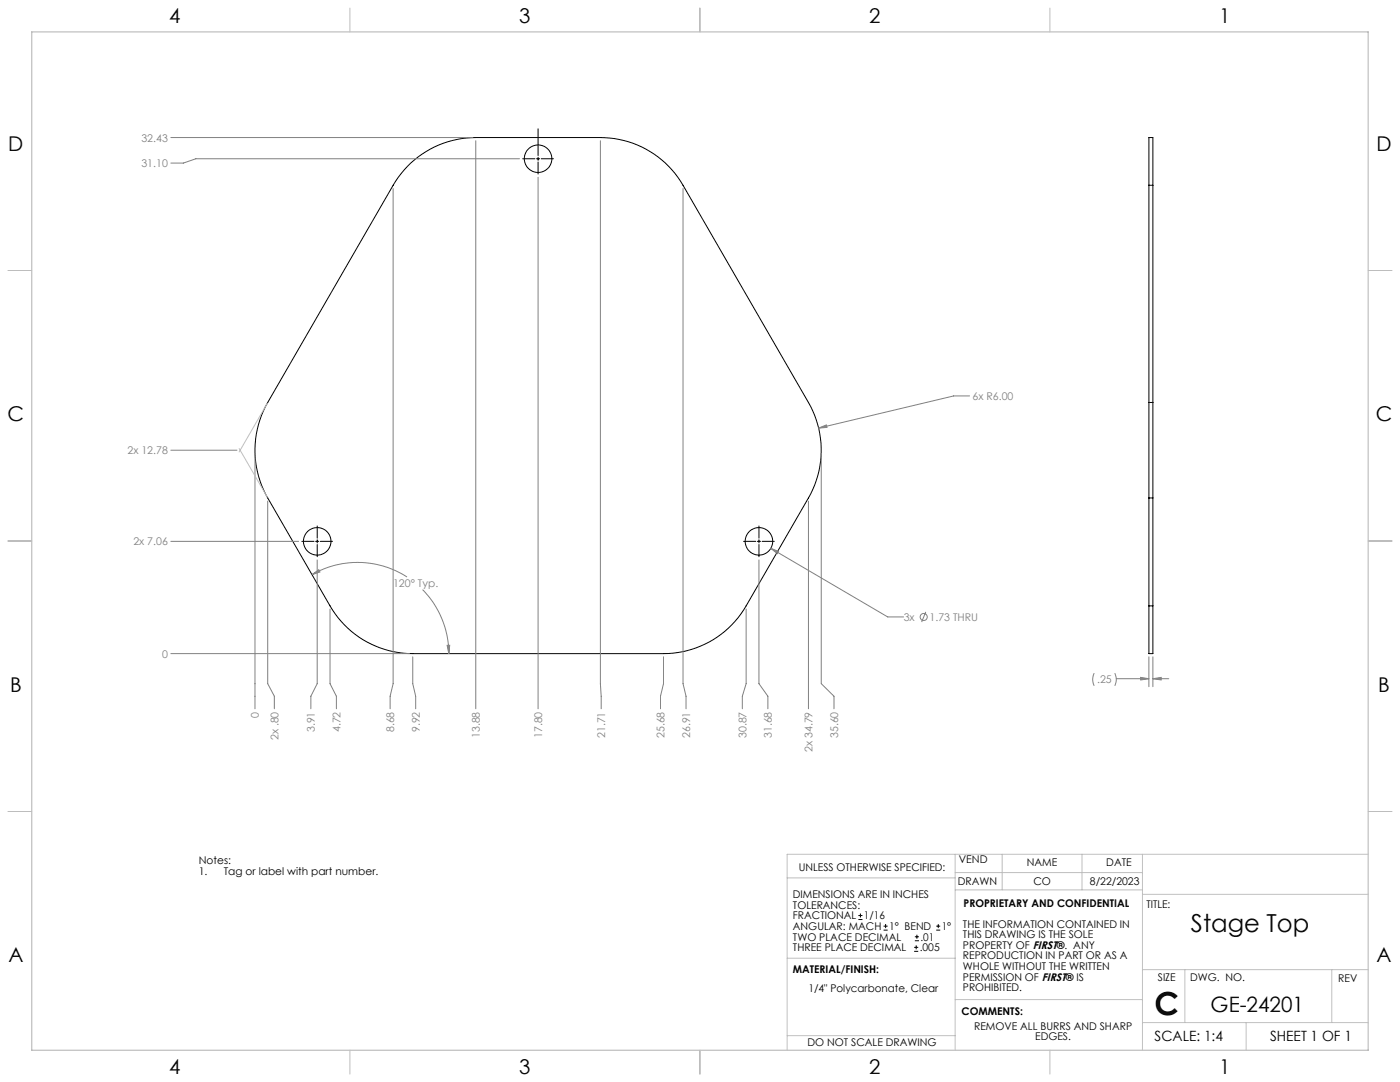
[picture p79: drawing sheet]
<svg xmlns="http://www.w3.org/2000/svg" width="559mm" height="432mm" viewBox="0 0 559 432" stroke-linecap="round" stroke-linejoin="round" font-family="sans-serif">
<defs><g id="words">
<text font-size="12.7" x="460.9" y="405.2">C</text>
<text font-size="9.9" x="475.4" y="372">Stage Top</text>
<text font-size="8.5" x="483.2" y="404">GE-24201</text>
<g font-size="8.1">
<text x="67.6" y="9.3">4</text>
<text x="207.3" y="9.3">3</text>
<text x="347" y="9.3">2</text>
<text x="486.7" y="9.3">1</text>
<text x="3.3" y="60.1">D</text>
<text x="549.4" y="60.1">D</text>
<text x="3" y="168">C</text>
<text x="549.1" y="168">C</text>
<text x="4" y="276">B</text>
<text x="550.1" y="276">B</text>
<text x="3.3" y="383.9">A</text>
<text x="549.4" y="383.9">A</text>
<text x="67.6" y="428.4">4</text>
<text x="207.3" y="428.4">3</text>
<text x="347" y="428.4">2</text>
<text x="486.7" y="428.4">1</text>
</g>
<g font-size="5.6">
<text x="460.9" y="415.2">SCALE: 1:4</text>
<text x="507" y="415.2">SHEET 1 OF 1</text>
</g>
<g font-size="4.2" fill="#808080">
<text x="56.5" y="56.5">32.43</text>
<text x="56.5" y="66.7">31.10</text>
<text x="388.2" y="159.6">6x R6.00</text>
<text x="50.9" y="181.3">2x 12.78</text>
<text x="53.3" y="217.6">2x 7.06</text>
<text x="156.9" y="234.4">120° Typ.</text>
<text x="360.7" y="247.8">3x</text>
<text x="371" y="247.8">1.73 THRU</text>
<text x="64.7" y="262.4">0</text>
<text x="437.9" y="272.8">.25</text>
<text x="103.4" y="286.4" transform="rotate(-90 103.4 286.4)">0</text>
<text x="125.7" y="292.2" transform="rotate(-90 125.7 292.2)">3.91</text>
<text x="135.9" y="292.2" transform="rotate(-90 135.9 292.2)">4.72</text>
<text x="157.3" y="292.2" transform="rotate(-90 157.3 292.2)">8.68</text>
<text x="167.5" y="292.2" transform="rotate(-90 167.5 292.2)">9.92</text>
<text x="111.1" y="295.4" transform="rotate(-90 111.1 295.4)">2x .80</text>
<text x="191.5" y="294.6" transform="rotate(-90 191.5 294.6)">13.88</text>
<text x="216.4" y="294.6" transform="rotate(-90 216.4 294.6)">17.80</text>
<text x="241.6" y="294.6" transform="rotate(-90 241.6 294.6)">21.71</text>
<text x="265.3" y="294.6" transform="rotate(-90 265.3 294.6)">25.68</text>
<text x="275.4" y="294.6" transform="rotate(-90 275.4 294.6)">26.91</text>
<text x="297.9" y="294.6" transform="rotate(-90 297.9 294.6)">30.87</text>
<text x="308.1" y="294.6" transform="rotate(-90 308.1 294.6)">31.68</text>
<text x="334.5" y="294.6" transform="rotate(-90 334.5 294.6)">35.60</text>
<text x="324.3" y="300.1" transform="rotate(-90 324.3 300.1)">2x 34.79</text>
</g>
<g font-size="4.2">
<text x="79.3" y="344.9">Notes:</text>
<text x="318.8" y="347.7">UNLESS OTHERWISE SPECIFIED:</text>
<text x="382.7" y="344.5">VEND</text>
<text x="409.9" y="345.7">NAME</text>
<text x="441.6" y="345.7">DATE</text>
<text x="79.3" y="349.1">1.</text>
<text x="89.3" y="349.1">Tag or label with part number.</text>
<text x="382.3" y="353.3">DRAWN</text>
<text x="412.5" y="353.3">CO</text>
<text x="435" y="353.3">8/22/2023</text>
<text x="316.5" y="358.5">DIMENSIONS ARE IN INCHES</text>
<text x="316.5" y="362.7">TOLERANCES:</text>
<text x="384.6" y="361.9">PROPRIETARY AND CONFIDENTIAL</text>
<text x="457.6" y="362.3">TITLE:</text>
<text x="316.5" y="371.2">ANGULAR: MACH</text>
<text x="316.5" y="366.9">FRACTIONAL</text>
<text x="344.8" y="366.9">1/16</text>
<text x="354.9" y="371.2">1° BEND</text>
<text x="375.9" y="371.2">1°</text>
<text x="384.4" y="370.2">THE INFORMATION CONTAINED IN</text>
<text x="316.5" y="375.4">TWO PLACE DECIMAL</text>
<text x="367.4" y="375.4">.01</text>
<text x="384.4" y="374.4">THIS DRAWING IS THE SOLE</text>
<text x="316.5" y="379.6">THREE PLACE DECIMAL</text>
<text x="367.1" y="379.6">.005</text>
<text x="384.4" y="378.6">PROPERTY OF FIRST®. ANY</text>
<text x="384.4" y="382.9">REPRODUCTION IN PART OR AS A</text>
<text x="316.5" y="388.4">MATERIAL/FINISH:</text>
<text x="384.4" y="387.1">WHOLE WITHOUT THE WRITTEN</text>
<text x="322.6" y="395.8">1/4&quot; Polycarbonate, Clear</text>
<text x="384.4" y="391.3">PERMISSION OF FIRST® IS</text>
<text x="384.4" y="395.6">PROHIBITED.</text>
<text x="462.2" y="391.3">SIZE</text>
<text x="475.1" y="391.3">DWG. NO.</text>
<text x="534.1" y="391.8">REV</text>
<text x="383.8" y="405.1">COMMENTS:</text>
<text x="388.8" y="410.9">REMOVE ALL BURRS AND SHARP</text>
<text x="322.3" y="417.6">DO NOT SCALE DRAWING</text>
<text x="413.2" y="415.2">EDGES.</text>
</g>
</g></defs>
<g fill="none" stroke="#c0c0c0" stroke-width=".4">
<path d="M139.7 3.2v9.5M279.4 3.2v9.5M419.1 3.2v9.5M3.1 107.9h9.6M546.1 107.9h9.5M95.5 179l11.2 19.4M106.7 160.9l-11.2 19.5M3.1 215.9h9.6M546.1 215.9h9.5M3.1 323.8h9.6M546.1 323.8h9.5M314.2 350.3h67"/>
<path d="M381.2 340.9v78.2M381.2 355.1h74.8M381.2 348.2h74.8M400 340.9v14.2M431.9 340.9v14.2M456 340.9v78.2M456 356.9h90.1M546.1 340.9h-231.9v78.2M314.2 382.4h67.2M381.2 398.9h74.8M456 387h90.1M472.9 387v21.1"/>
<path d="M531.6 387v21.1M139.7 419.1v9.6M279.4 419.1v9.6M314.2 413.3h67M419.1 419.1v9.6M456 408.1h90.1M497.4 408.1v11"/>
</g>
<path d="M12.7 12.7h533.4v406.4h-533.4z" fill="none" stroke="#c0c0c0" stroke-width=".5"/>
<g fill="none" stroke="#000" stroke-width=".4">
<path d="M214.8 51.4v10.7M162.6 66.4a38.1 38.1 0 0 1 27.3-11.5h49.7a38.1 38.1 0 0 1 33 19l50.1 86.7a38.2 38.2 0 0 1 0 38.1l-24.9 43.1a38 38 0 0 1-33 19h-100.1a38 38 0 0 1-33-19l-24.8-43.1a38.2 38.2 0 0 1 0-38.1l50-86.7 2.1-3.1zM208.6 63.4h4.9M214.1 63.4h1.3M214.8 62.7v1.3M214.8 64.6v4.9M216 63.4h4.9M458.6 73.9v-19h1.6v19M458.6 73.9v86.7M458.6 73.9h1.6M460.2 73.9v86.7M458.6 160.6v38.1"/>
<path d="M458.6 160.6h1.6M460.2 160.6v38.1M458.6 198.7h1.6M458.6 198.7v43.1M460.2 198.7v43.1M120.5 216h4.8M126 216h1.2M126.6 209.9v4.9M126.6 215.4v1.3M126.6 217.3v4.9M127.9 216h4.9M296.8 216h4.9"/>
<path d="M302.3 216h1.3M302.9 209.9v4.9M302.9 215.4v1.3M302.9 217.3v4.9M304.2 216h4.9M458.6 241.8v19h1.6v-19M458.6 241.8h1.6"/>
<circle cx="214.8" cy="63.3" r="5.5"/>
<circle cx="126.6" cy="216" r="5.5"/>
<circle cx="302.9" cy="216" r="5.5"/>
</g>
<g fill="none" stroke="#808080" stroke-width=".4">
<path d="M68.2 54.9h120.4M189.9 56.2v226.7M239.6 56.2v216.6l.4 10.1M156.9 75.2v197.6l-1.2 5v5.1M207.4 63.4h-129.2l-5 1.7h-5M214.8 70.7v212.2M272.6 75.2v197.6l1.2 5v5.1M387 158h-6.4l-53.9 12.9M68.2 179.7h26.4M326.7 170.9l3.1-1.3 .3 1zM101.8 180.9v102M106.9 200v72.8l2.6 5v5.1"/>
<path d="M322.7 200v82.9M327.8 180.9v91.9l5.1 5v5.1M68.2 216h51M307.7 218.8l46.6 27.4h6.4M307.7 218.8l3.1 1.3-.5 .8zM124.5 229.3l2.7-1.9 .5 .8zM124.5 229.3a36.4 36.4 0 0 1 38 1M126.6 223.4v49.4l-2.5 5v5.1M168.7 235.3a36.5 36.5 0 0 1 10.4 25.5M302.9 223.4v49.4l3.6 5v5.1M131.7 243.1v29.7l2.6 5v5.1M178.5 257.6l1-.1-.4 3.3z"/>
<path d="M297.8 243.1v29.7l-1.5 5v5.1M369.5 244.2l-1.6 4M68.2 260.8h95.3M164.7 262.1v10.7l1.2 5v5.1M264.8 262.1v10.7l-1.2 5v5.1M436.7 268.6l-.6 2.4 .6 2.7M445 268.6l.6 2.4-.6 2.7M445.6 270.9h13M455.3 270.3l3.3 .6-3.3 .5zM458.6 262.1v11.9M460.2 262.1v11.9M460.2 270.9h6.3"/>
<path d="M460.2 270.9l3.3-.6v1.1z"/>
<circle cx="368.7" cy="246.2" r="1.42"/>
</g>
<path d="M178.5 257.6l1-.1-.4 3.3zM124.5 229.3l2.7-1.9 .5 .8zM307.7 218.8l2.6 2.1 .5-.8zM326.7 170.9l3.4-.3-.3-1zM460.2 270.9l3.3-.6v1.1zM455.3 270.3l3.3 .6-3.3 .5z" fill="#808080"/>
<g fill="none" stroke="#000" stroke-width=".4">
<path d="M342.6 367h1.6M342.6 365.4h1.6M343.4 364.6v1.5M352.7 371.2h1.6M352.7 369.6h1.6M353.5 368.8v1.6M364.9 379.7h1.6M364.9 378.1h1.6M365.2 375.4h1.6M365.2 373.8h1.6M365.7 377.3v1.5M366 373v1.6"/>
<path d="M373.7 371.2h1.6M373.7 369.6h1.6M374.5 368.8v1.6"/>
</g>
<use href="#words"/>
</svg>
